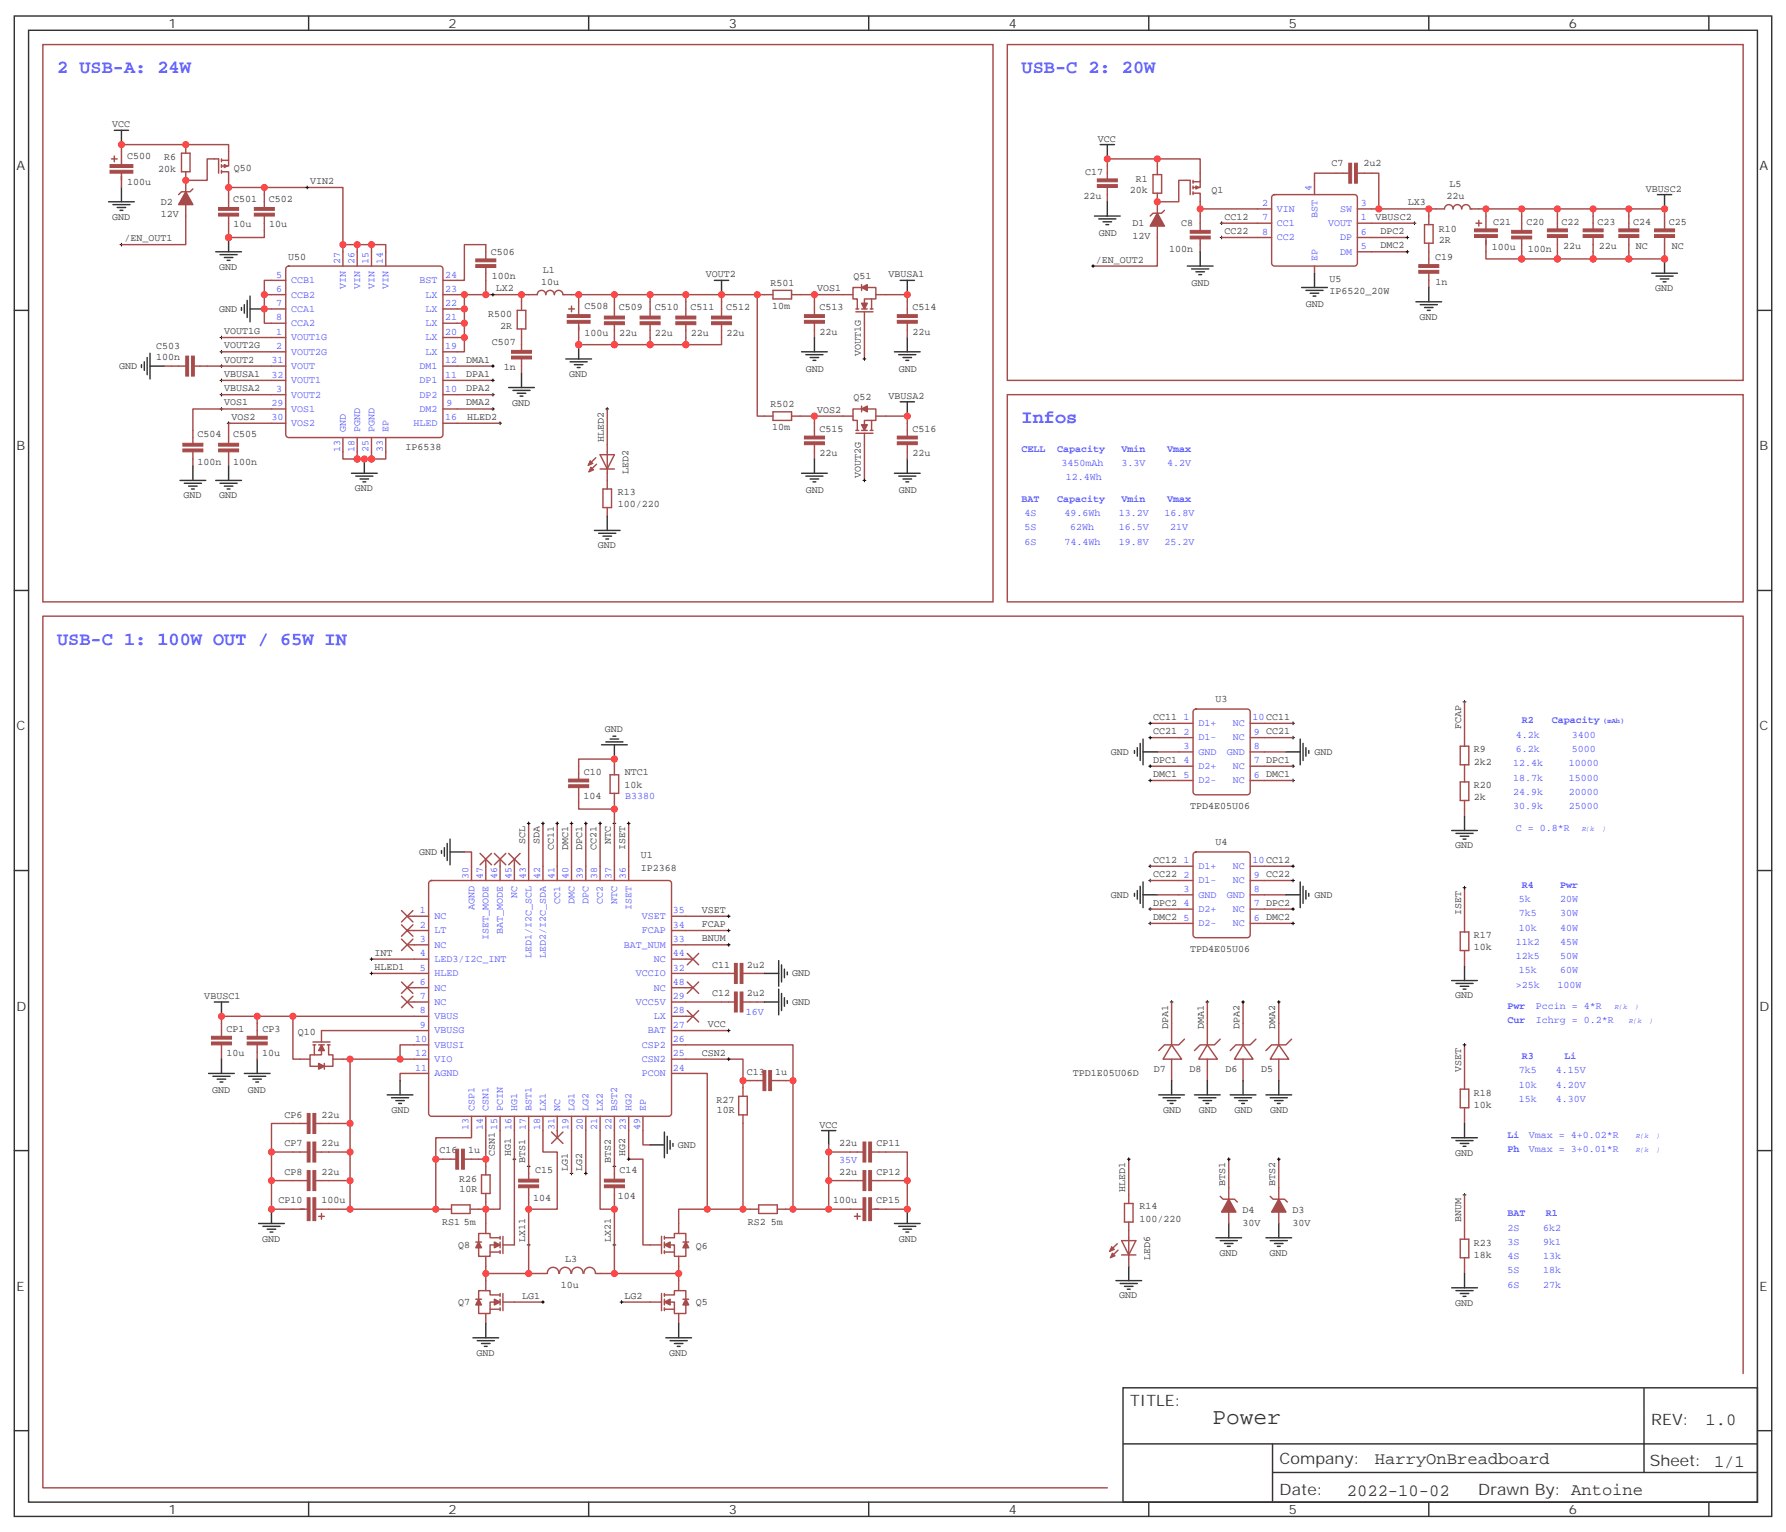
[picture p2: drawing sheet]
<svg xmlns="http://www.w3.org/2000/svg" width="441mm" height="378mm" viewBox="0 0 441 378" stroke-linecap="round" stroke-linejoin="round" font-family="sans-serif">
<defs><g id="words">
<text font-size="5.6" fill="#333" x="299.4" y="351.6">Power</text>
<g font-size="4.6" fill="#55f">
<text x="14.1" y="18.1">2 USB-A: 24W</text>
<text x="252.2" y="18.1">USB-C 2: 20W</text>
<text x="252.2" y="104.5">Infos</text>
<text x="14.1" y="159.2">USB-C 1: 100W OUT / 65W IN</text>
</g>
<g font-size="4.2" fill="#333">
<text x="421.1" y="351.9">1.0</text>
<text x="339.5" y="361.4">HarryOnBreadboard</text>
<text x="332.5" y="369.2">2022-10-02</text>
</g>
<g font-size="3.9" fill="#333">
<text x="279" y="347.2">TITLE:</text>
<text x="407.7" y="351.9">REV:</text>
<text x="316" y="361.4">Company:</text>
<text x="407.3" y="362">Sheet: 1/1</text>
<text x="316" y="369.1">Date:</text>
<text x="365" y="369.2">Drawn By: Antoine</text>
</g>
<g font-size="3.2" fill="#333">
<text x="41.6" y="6.9">1</text>
<text x="110.8" y="6.9">2</text>
<text x="179.9" y="6.9">3</text>
<text x="249.1" y="6.9">4</text>
<text x="318.2" y="6.9">5</text>
<text x="387.3" y="6.9">6</text>
<text x="4.1" y="42.1">A</text>
<text x="434.4" y="42.1">A</text>
<text x="4.1" y="111.2">B</text>
<text x="434.4" y="111.2">B</text>
<text x="4.1" y="180.3">C</text>
<text x="434.4" y="180.3">C</text>
<text x="4.1" y="249.5">D</text>
<text x="434.4" y="249.5">D</text>
<text x="4.1" y="318.6">E</text>
<text x="434.4" y="318.6">E</text>
<text x="41.6" y="373.8">1</text>
<text x="110.8" y="373.8">2</text>
<text x="179.9" y="373.8">3</text>
<text x="249.1" y="373.8">4</text>
<text x="318.2" y="373.8">5</text>
<text x="387.3" y="373.8">6</text>
</g>
<g font-size="2.5" fill="#333">
<text x="27.7" y="31.5">VCC</text>
<text x="271.1" y="35">VCC</text>
<text x="31.4" y="39.2">C500</text>
<text x="40.6" y="39.6">R6</text>
<text x="328.8" y="41">C7</text>
<text x="336.7" y="41">2u2</text>
<text x="31.4" y="45.6">100u</text>
<text x="39.1" y="42.4">20k</text>
<text x="57.7" y="42.3">Q50</text>
<text x="76.5" y="45.4">VIN2</text>
<text x="267.9" y="43.1">C17</text>
<text x="279" y="47.7">20k</text>
<text x="280.5" y="44.8">R1</text>
<text x="299.1" y="47.5">Q1</text>
<text x="357.9" y="46.3">L5</text>
<text x="406.3" y="47.3">VBUSC2</text>
<text x="39.7" y="53.6">12V</text>
<text x="39.7" y="50.5">D2</text>
<text x="57.6" y="49.8">C501</text>
<text x="66.4" y="49.8">C502</text>
<text x="267.6" y="49.1">22u</text>
<text x="347.6" y="50.7">LX3</text>
<text x="357.2" y="49.1">22u</text>
<text x="27.7" y="54.3">GND</text>
<text x="30.7" y="59.5">/EN_OUT1</text>
<text x="57.6" y="56.1">10u</text>
<text x="66.5" y="56.1">10u</text>
<text x="271.3" y="58.3">GND</text>
<text x="279.6" y="58.9">12V</text>
<text x="279.6" y="55.8">D1</text>
<text x="291.6" y="55.8">C8</text>
<text x="302.3" y="54.2">CC12</text>
<text x="302.3" y="57.7">CC22</text>
<text x="339.7" y="54.2">VBUSC2</text>
<text x="340.9" y="57.7">DPC2</text>
<text x="355.3" y="57.2">R10</text>
<text x="368.7" y="55.4">C21</text>
<text x="376.9" y="55.4">C20</text>
<text x="385.6" y="55.4">C22</text>
<text x="394.4" y="55.4">C23</text>
<text x="403.2" y="55.4">C24</text>
<text x="412" y="55.4">C25</text>
<text x="71.1" y="64.3">U50</text>
<text x="121.2" y="62.8">C506</text>
<text x="270.6" y="64.8">/EN_OUT2</text>
<text x="288.6" y="62.1">100n</text>
<text x="340.9" y="61.3">DMC2</text>
<text x="354.3" y="64.2">C19</text>
<text x="355.2" y="60">2R</text>
<text x="368.3" y="61.8">100u</text>
<text x="377.2" y="62.1">100n</text>
<text x="385.9" y="61.4">22u</text>
<text x="394.8" y="61.4">22u</text>
<text x="403.9" y="61.4">NC</text>
<text x="412.8" y="61.4">NC</text>
<text x="54.1" y="66.6">GND</text>
<text x="121.4" y="68.8">100n</text>
<text x="122.4" y="71.9">LX2</text>
<text x="133.6" y="70.4">10u</text>
<text x="134" y="67.5">L1</text>
<text x="174.3" y="68.5">VOUT2</text>
<text x="190.2" y="70.6">R501</text>
<text x="201.8" y="71.9">VOS1</text>
<text x="210.8" y="68.8">Q51</text>
<text x="219.4" y="68.5">VBUSA1</text>
<text x="294.2" y="70.6">GND</text>
<text x="328.3" y="69.6">U5</text>
<text x="354.4" y="70.2">1n</text>
<text x="408.7" y="71.9">GND</text>
<text x="54.1" y="77">GND</text>
<text x="144.3" y="76.2">C508</text>
<text x="152.8" y="76.6">C509</text>
<text x="161.6" y="76.6">C510</text>
<text x="170.5" y="76.6">C511</text>
<text x="179.3" y="76.6">C512</text>
<text x="190.6" y="76.2">10m</text>
<text x="202.4" y="76.6">C513</text>
<text x="225.3" y="76.6">C514</text>
<text x="322.4" y="75.9">GND</text>
<text x="328.3" y="72.7">IP6520_20W</text>
<text x="55.4" y="82.4">VOUT1G</text>
<text x="120.5" y="78.4">R500</text>
<text x="123.5" y="81.2">2R</text>
<text x="144.3" y="83">100u</text>
<text x="152.9" y="83">22u</text>
<text x="161.7" y="83">22u</text>
<text x="170.5" y="83">22u</text>
<text x="179.4" y="83">22u</text>
<text x="202.4" y="82.6">22u</text>
<text x="225.3" y="82.6">22u</text>
<text x="350.5" y="79">GND</text>
<text x="38.5" y="88.9">100n</text>
<text x="38.5" y="86.1">C503</text>
<text x="55.4" y="86">VOUT2G</text>
<text x="55.4" y="89.5">VOUT2</text>
<text x="115.1" y="89.5">DMA1</text>
<text x="121.4" y="85.1">C507</text>
<text x="212.5" y="87.9" transform="rotate(-90 212.5 87.9)">VOUT1G</text>
<text x="29.4" y="91.1">GND</text>
<text x="55.4" y="93">VBUSA1</text>
<text x="115.1" y="93">DPA1</text>
<text x="124.4" y="91.4">1n</text>
<text x="140.6" y="93.1">GND</text>
<text x="199" y="91.8">GND</text>
<text x="221.9" y="91.8">GND</text>
<text x="55.4" y="96.6">VBUSA2</text>
<text x="55.4" y="100.1">VOS1</text>
<text x="115.1" y="96.6">DPA2</text>
<text x="115.1" y="100.1">DMA2</text>
<text x="126.4" y="100.1">GND</text>
<text x="190.2" y="100.6">R502</text>
<text x="201.8" y="101.8">VOS2</text>
<text x="210.8" y="98.8">Q52</text>
<text x="219.4" y="98.5">VBUSA2</text>
<text x="57.1" y="103.6">VOS2</text>
<text x="115.4" y="103.6">HLED2</text>
<text x="190.6" y="106.2">10m</text>
<text x="202.4" y="106.6">C515</text>
<text x="225.3" y="106.6">C516</text>
<text x="48.8" y="108">C504</text>
<text x="57.6" y="108">C505</text>
<text x="100.1" y="111.2">IP6538</text>
<text x="149.1" y="109.1" transform="rotate(-90 149.1 109.1)">HLED2</text>
<text x="202.4" y="112.6">22u</text>
<text x="225.3" y="112.6">22u</text>
<text x="48.8" y="114.7">100n</text>
<text x="57.6" y="114.7">100n</text>
<text x="155.2" y="117.1" transform="rotate(-90 155.2 117.1)">LED2</text>
<text x="212.5" y="117.9" transform="rotate(-90 212.5 117.9)">VOUT2G</text>
<text x="45.3" y="123.1">GND</text>
<text x="54.1" y="123.1">GND</text>
<text x="87.6" y="121.3">GND</text>
<text x="152.5" y="125.3">100/220</text>
<text x="152.5" y="122.1">R13</text>
<text x="199" y="121.8">GND</text>
<text x="221.9" y="121.8">GND</text>
<text x="147.6" y="135.3">GND</text>
<text x="300.1" y="173.3">U3</text>
<text x="284.7" y="177.7">CC11</text>
<text x="360.7" y="179.9" transform="rotate(-90 360.7 179.9)">FCAP</text>
<text x="149.4" y="180.8">GND</text>
<text x="284.7" y="181.2">CC21</text>
<text x="363.9" y="185.6">R9</text>
<text x="144.1" y="191.3">C10</text>
<text x="154.2" y="191.3">NTC1</text>
<text x="274.3" y="186.3">GND</text>
<text x="284.7" y="191.8">DMC1</text>
<text x="284.7" y="188.3">DPC1</text>
<text x="324.6" y="186.3">GND</text>
<text x="363.9" y="188.8">2k2</text>
<text x="144.1" y="197.2">104</text>
<text x="154.2" y="194.4">10k</text>
<text x="363.9" y="197.6">2k</text>
<text x="363.9" y="194.4">R20</text>
<text x="293.9" y="199.7">TPD4E05U06</text>
<text x="129.7" y="208.4" transform="rotate(-90 129.7 208.4)">SCL</text>
<text x="133.2" y="208.4" transform="rotate(-90 133.2 208.4)">SDA</text>
<text x="136.7" y="209.9" transform="rotate(-90 136.7 209.9)">CC11</text>
<text x="140.2" y="209.9" transform="rotate(-90 140.2 209.9)">DMC1</text>
<text x="143.8" y="209.9" transform="rotate(-90 143.8 209.9)">DPC1</text>
<text x="147.3" y="209.9" transform="rotate(-90 147.3 209.9)">CC21</text>
<text x="150.8" y="208.4" transform="rotate(-90 150.8 208.4)">NTC</text>
<text x="154.4" y="209.9" transform="rotate(-90 154.4 209.9)">ISET</text>
<text x="300.1" y="208.5">U4</text>
<text x="359.3" y="209.5">GND</text>
<text x="103.5" y="211">GND</text>
<text x="158.3" y="214.9">IP2368</text>
<text x="158.3" y="211.7">U1</text>
<text x="284.7" y="213">CC12</text>
<text x="274.3" y="221.6">GND</text>
<text x="284.7" y="216.5">CC22</text>
<text x="324.6" y="221.6">GND</text>
<text x="173.3" y="225.3">VSET</text>
<text x="284.7" y="223.6">DPC2</text>
<text x="284.7" y="227.1">DMC2</text>
<text x="360.7" y="225.8" transform="rotate(-90 360.7 225.8)">ISET</text>
<text x="173.3" y="232.4">BNUM</text>
<text x="173.3" y="228.9">FCAP</text>
<text x="363.9" y="231.5">R17</text>
<text x="92.4" y="239.4">HLED1</text>
<text x="92.4" y="235.9">INT</text>
<text x="175.8" y="238.9">C11</text>
<text x="184.4" y="238.9">2u2</text>
<text x="293.9" y="235">TPD4E05U06</text>
<text x="363.9" y="234.7">10k</text>
<text x="175.8" y="245.9">C12</text>
<text x="184.4" y="245.9">2u2</text>
<text x="195.6" y="241">GND</text>
<text x="50.5" y="246.6">VBUSC1</text>
<text x="195.6" y="248">GND</text>
<text x="359.3" y="246.5">GND</text>
<text x="56" y="254.7">CP1</text>
<text x="64.8" y="254.7">CP3</text>
<text x="73.5" y="255.5">Q10</text>
<text x="174.8" y="253.6">VCC</text>
<text x="288.4" y="254" transform="rotate(-90 288.4 254)">DPA1</text>
<text x="297.2" y="254" transform="rotate(-90 297.2 254)">DMA1</text>
<text x="306" y="254" transform="rotate(-90 306 254)">DPA2</text>
<text x="314.9" y="254" transform="rotate(-90 314.9 254)">DMA2</text>
<text x="56" y="260.7">10u</text>
<text x="64.8" y="260.7">10u</text>
<text x="173.3" y="260.6">CSN2</text>
<text x="52.3" y="269.9">GND</text>
<text x="61.2" y="269.9">GND</text>
<text x="184.4" y="265.3">C13</text>
<text x="191.4" y="265.3">1u</text>
<text x="264.9" y="265.7">TPD1E05U06D</text>
<text x="284.9" y="264.6">D7</text>
<text x="293.7" y="264.6">D8</text>
<text x="302.5" y="264.6">D6</text>
<text x="311.4" y="264.6">D5</text>
<text x="360.7" y="264.6" transform="rotate(-90 360.7 264.6)">VSET</text>
<text x="70.2" y="275.9">CP6</text>
<text x="79.4" y="275.9">22u</text>
<text x="96.7" y="274.8">GND</text>
<text x="176.9" y="272.4">R27</text>
<text x="177" y="274.9">10R</text>
<text x="287.2" y="274.8">GND</text>
<text x="296" y="274.8">GND</text>
<text x="304.8" y="274.8">GND</text>
<text x="313.6" y="274.8">GND</text>
<text x="363.9" y="270.6">R18</text>
<text x="363.9" y="273.5">10k</text>
<text x="202.3" y="278.4">VCC</text>
<text x="70.2" y="283">CP7</text>
<text x="79.4" y="283">22u</text>
<text x="108.5" y="284.7">C16</text>
<text x="115.6" y="284.7">1u</text>
<text x="122.2" y="285.5" transform="rotate(-90 122.2 285.5)">CSN1</text>
<text x="126.1" y="285.5" transform="rotate(-90 126.1 285.5)">HG1</text>
<text x="129.6" y="287.2" transform="rotate(-90 129.6 287.2)">BTS1</text>
<text x="150.8" y="287.2" transform="rotate(-90 150.8 287.2)">BTS2</text>
<text x="154.4" y="285.5" transform="rotate(-90 154.4 285.5)">HG2</text>
<text x="167.4" y="283.3">GND</text>
<text x="207.2" y="283">22u</text>
<text x="216.4" y="283">CP11</text>
<text x="359.3" y="285.3">GND</text>
<text x="70.2" y="290">CP8</text>
<text x="79.4" y="290">22u</text>
<text x="113.4" y="291.8">R26</text>
<text x="132.2" y="289.7">C15</text>
<text x="140.2" y="289" transform="rotate(-90 140.2 289)">LG1</text>
<text x="143.8" y="289" transform="rotate(-90 143.8 289)">LG2</text>
<text x="153" y="289.7">C14</text>
<text x="207.2" y="290">22u</text>
<text x="216.4" y="290">CP12</text>
<text x="302.5" y="292.8" transform="rotate(-90 302.5 292.8)">BTS1</text>
<text x="314.9" y="292.8" transform="rotate(-90 314.9 292.8)">BTS2</text>
<text x="68.8" y="297.1">CP10</text>
<text x="79.4" y="297.1">100u</text>
<text x="113.5" y="294.3">10R</text>
<text x="131.7" y="296.4">104</text>
<text x="152.5" y="296">104</text>
<text x="205.7" y="297.1">100u</text>
<text x="216.3" y="297.1">CP15</text>
<text x="277.8" y="294.3" transform="rotate(-90 277.8 294.3)">HLED1</text>
<text x="281.3" y="298.5">R14</text>
<text x="306.8" y="299.6">D4</text>
<text x="319.1" y="299.6">D3</text>
<text x="109.2" y="302.4">RS1</text>
<text x="114.5" y="302.4">5m</text>
<text x="184.6" y="302.4">RS2</text>
<text x="190.3" y="302.4">5m</text>
<text x="281.3" y="301.7">100/220</text>
<text x="306.8" y="302.8">30V</text>
<text x="319.1" y="302.8">30V</text>
<text x="360.7" y="301.6" transform="rotate(-90 360.7 301.6)">BNUM</text>
<text x="64.7" y="306.5">GND</text>
<text x="113.1" y="308">Q8</text>
<text x="129.6" y="306.6" transform="rotate(-90 129.6 306.6)">LX11</text>
<text x="139.6" y="311.6">L3</text>
<text x="150.8" y="306.6" transform="rotate(-90 150.8 306.6)">LX21</text>
<text x="171.8" y="308.4">Q6</text>
<text x="221.9" y="306.5">GND</text>
<text x="284" y="311.1" transform="rotate(-90 284 311.1)">LED6</text>
<text x="301.1" y="310">GND</text>
<text x="313.4" y="310">GND</text>
<text x="363.9" y="307.7">R23</text>
<text x="363.9" y="310.5">18k</text>
<text x="138.4" y="317.9">10u</text>
<text x="113.1" y="322.1">Q7</text>
<text x="128.9" y="320.6">LG1</text>
<text x="154.2" y="320.6">LG2</text>
<text x="171.8" y="322.1">Q5</text>
<text x="276.4" y="320.5">GND</text>
<text x="359.3" y="322.3">GND</text>
<text x="117.6" y="334.7">GND</text>
<text x="165.2" y="334.7">GND</text>
</g>
<g font-size="2.5" fill="#55f">
<text x="323.8" y="47.2" transform="rotate(-90 323.8 47.2)">4</text>
<text x="311.6" y="50.9">2</text>
<text x="315.3" y="52.3">VIN</text>
<text x="325.3" y="53.8" transform="rotate(-90 325.3 53.8)">BST</text>
<text x="330.9" y="52.3">SW</text>
<text x="336" y="50.9">3</text>
<text x="311.6" y="54.4">7</text>
<text x="311.6" y="57.9">8</text>
<text x="315.3" y="55.8">CC1</text>
<text x="315.3" y="59.3">CC2</text>
<text x="327.9" y="55.8">VOUT</text>
<text x="330.9" y="59.3">DP</text>
<text x="336" y="54.4">1</text>
<text x="336" y="57.9">6</text>
<text x="84" y="65.2" transform="rotate(-90 84 65.2)">27</text>
<text x="87.5" y="65.2" transform="rotate(-90 87.5 65.2)">26</text>
<text x="91" y="65.2" transform="rotate(-90 91 65.2)">15</text>
<text x="94.5" y="65.2" transform="rotate(-90 94.5 65.2)">14</text>
<text x="325.3" y="64.4" transform="rotate(-90 325.3 64.4)">EP</text>
<text x="330.9" y="62.9">DM</text>
<text x="336" y="61.5">5</text>
<text x="68.2" y="68.5">5</text>
<text x="71.9" y="69.9">CCB1</text>
<text x="85.4" y="71.4" transform="rotate(-90 85.4 71.4)">VIN</text>
<text x="88.9" y="71.4" transform="rotate(-90 88.9 71.4)">VIN</text>
<text x="92.4" y="71.4" transform="rotate(-90 92.4 71.4)">VIN</text>
<text x="96" y="71.4" transform="rotate(-90 96 71.4)">VIN</text>
<text x="103.6" y="69.9">BST</text>
<text x="109.9" y="68.5">24</text>
<text x="68.2" y="72">6</text>
<text x="68.2" y="75.6">7</text>
<text x="71.9" y="73.4">CCB2</text>
<text x="71.9" y="77">CCA1</text>
<text x="105.1" y="77">LX</text>
<text x="105.1" y="73.4">LX</text>
<text x="109.9" y="75.6">22</text>
<text x="109.9" y="72">23</text>
<text x="68.2" y="82.6">1</text>
<text x="68.2" y="79.1">8</text>
<text x="71.9" y="80.5">CCA2</text>
<text x="105.1" y="80.5">LX</text>
<text x="109.9" y="82.6">20</text>
<text x="109.9" y="79.1">21</text>
<text x="67.1" y="89.7">31</text>
<text x="68.2" y="86.1">2</text>
<text x="71.9" y="84">VOUT1G</text>
<text x="71.9" y="87.6">VOUT2G</text>
<text x="105.1" y="87.6">LX</text>
<text x="105.1" y="84">LX</text>
<text x="109.9" y="89.7">12</text>
<text x="109.9" y="86.1">19</text>
<text x="67.1" y="93.2">32</text>
<text x="71.9" y="91.1">VOUT</text>
<text x="71.9" y="94.6">VOUT1</text>
<text x="103.6" y="94.6">DP1</text>
<text x="103.6" y="91.1">DM1</text>
<text x="109.9" y="93.2">11</text>
<text x="67.1" y="100.3">29</text>
<text x="68.2" y="96.7">3</text>
<text x="71.9" y="98.1">VOUT2</text>
<text x="71.9" y="101.7">VOS1</text>
<text x="103.6" y="101.7">DM2</text>
<text x="103.6" y="98.1">DP2</text>
<text x="109.9" y="96.7">10</text>
<text x="110.2" y="100.3">9</text>
<text x="67.1" y="103.8">30</text>
<text x="71.9" y="105.2">VOS2</text>
<text x="85.4" y="106.7" transform="rotate(-90 85.4 106.7)">GND</text>
<text x="88.9" y="106.7" transform="rotate(-90 88.9 106.7)">PGND</text>
<text x="92.4" y="106.7" transform="rotate(-90 92.4 106.7)">PGND</text>
<text x="96" y="106.7" transform="rotate(-90 96 106.7)">EP</text>
<text x="102.1" y="105.2">HLED</text>
<text x="109.9" y="103.8">16</text>
<text x="84" y="111.5" transform="rotate(-90 84 111.5)">13</text>
<text x="87.5" y="111.5" transform="rotate(-90 87.5 111.5)">18</text>
<text x="91" y="111.5" transform="rotate(-90 91 111.5)">25</text>
<text x="94.5" y="111.5" transform="rotate(-90 94.5 111.5)">33</text>
<text x="252.2" y="111.5">CELL</text>
<text x="261.1" y="111.5">Capacity</text>
<text x="276.9" y="111.5">Vmin</text>
<text x="288.2" y="111.5">Vmax</text>
<text x="262.1" y="115.1">3450mAh</text>
<text x="263.2" y="118.6">12.4Wh</text>
<text x="276.9" y="115.1">3.3V</text>
<text x="288.2" y="115.1">4.2V</text>
<text x="252.2" y="123.9">BAT</text>
<text x="261.1" y="123.9">Capacity</text>
<text x="276.9" y="123.9">Vmin</text>
<text x="288.2" y="123.9">Vmax</text>
<text x="252.9" y="127.4">4S</text>
<text x="252.9" y="131">5S</text>
<text x="262.8" y="127.4">49.6Wh</text>
<text x="264.2" y="131">62Wh</text>
<text x="276.2" y="127.4">13.2V</text>
<text x="276.2" y="131">16.5V</text>
<text x="287.5" y="127.4">16.8V</text>
<text x="288.9" y="131">21V</text>
<text x="252.9" y="134.5">6S</text>
<text x="262.8" y="134.5">74.4Wh</text>
<text x="276.2" y="134.5">19.8V</text>
<text x="287.5" y="134.5">25.2V</text>
<text x="292.2" y="177.9">1</text>
<text x="295.9" y="179.3">D1+</text>
<text x="304.4" y="179.3">NC</text>
<text x="309.2" y="177.9">10 CC11</text>
<text x="375.7" y="178.6">R2</text>
<text x="383.1" y="178.6">Capacity</text>
<text x="292.2" y="181.4">2</text>
<text x="292.2" y="184.9">3</text>
<text x="295.9" y="182.8">D1-</text>
<text x="304.4" y="182.8">NC</text>
<text x="309.6" y="184.9">8</text>
<text x="309.6" y="181.4">9 CC21</text>
<text x="374.3" y="185.6">6.2k</text>
<text x="374.3" y="182.1">4.2k</text>
<text x="388.1" y="185.6">5000</text>
<text x="388.1" y="182.1">3400</text>
<text x="292.2" y="188.5">4</text>
<text x="292.2" y="192">5</text>
<text x="295.9" y="186.3">GND</text>
<text x="295.9" y="189.9">D2+</text>
<text x="302.9" y="186.3">GND</text>
<text x="304.4" y="189.9">NC</text>
<text x="309.6" y="192">6 DMC1</text>
<text x="309.6" y="188.5">7 DPC1</text>
<text x="373.6" y="189.2">12.4k</text>
<text x="387.3" y="189.2">10000</text>
<text x="154.4" y="197.3">B3380</text>
<text x="295.9" y="193.4">D2-</text>
<text x="304.4" y="193.4">NC</text>
<text x="373.6" y="196.2">24.9k</text>
<text x="373.6" y="192.7">18.7k</text>
<text x="387.3" y="192.7">15000</text>
<text x="387.3" y="196.2">20000</text>
<text x="373.6" y="199.7">30.9k</text>
<text x="387.3" y="199.7">25000</text>
<text x="374.3" y="205">C = 0.8*R</text>
<text x="292.2" y="213.1">1</text>
<text x="295.9" y="214.6">D1+</text>
<text x="304.4" y="214.6">NC</text>
<text x="309.2" y="213.1">10 CC12</text>
<text x="115.7" y="217" transform="rotate(-90 115.7 217)">30</text>
<text x="119.2" y="217" transform="rotate(-90 119.2 217)">47</text>
<text x="122.8" y="217" transform="rotate(-90 122.8 217)">46</text>
<text x="126.3" y="217" transform="rotate(-90 126.3 217)">45</text>
<text x="127.7" y="221.8" transform="rotate(-90 127.7 221.8)">NC</text>
<text x="129.8" y="217" transform="rotate(-90 129.8 217)">43</text>
<text x="133.3" y="217" transform="rotate(-90 133.3 217)">42</text>
<text x="136.9" y="217" transform="rotate(-90 136.9 217)">41</text>
<text x="140.4" y="217" transform="rotate(-90 140.4 217)">40</text>
<text x="143.9" y="217" transform="rotate(-90 143.9 217)">39</text>
<text x="147.5" y="217" transform="rotate(-90 147.5 217)">38</text>
<text x="151" y="217" transform="rotate(-90 151 217)">37</text>
<text x="154.5" y="217" transform="rotate(-90 154.5 217)">36</text>
<text x="292.2" y="216.7">2</text>
<text x="292.2" y="220.2">3</text>
<text x="295.9" y="218.1">D1-</text>
<text x="295.9" y="221.6">GND</text>
<text x="302.9" y="221.6">GND</text>
<text x="304.4" y="218.1">NC</text>
<text x="309.6" y="220.2">8</text>
<text x="309.6" y="216.7">9 CC22</text>
<text x="375.7" y="219.1">R4</text>
<text x="385.2" y="219.1">Pwr</text>
<text x="103.6" y="225.5">1</text>
<text x="107.2" y="226.9">NC</text>
<text x="117.1" y="224.7" transform="rotate(-90 117.1 224.7)">AGND</text>
<text x="138.3" y="223.2" transform="rotate(-90 138.3 223.2)">CC1</text>
<text x="141.8" y="223.2" transform="rotate(-90 141.8 223.2)">DMC</text>
<text x="145.3" y="223.2" transform="rotate(-90 145.3 223.2)">DPC</text>
<text x="148.9" y="223.2" transform="rotate(-90 148.9 223.2)">CC2</text>
<text x="152.4" y="223.2" transform="rotate(-90 152.4 223.2)">NTC</text>
<text x="155.9" y="224.7" transform="rotate(-90 155.9 224.7)">ISET</text>
<text x="158.5" y="226.9">VSET</text>
<text x="166.2" y="225.5">35</text>
<text x="292.2" y="223.7">4</text>
<text x="292.2" y="227.3">5</text>
<text x="295.9" y="225.1">D2+</text>
<text x="304.4" y="225.1">NC</text>
<text x="309.6" y="227.3">6 DMC2</text>
<text x="309.6" y="223.7">7 DPC2</text>
<text x="375" y="226.2">7k5</text>
<text x="375" y="222.7">5k</text>
<text x="385.2" y="222.7">20W</text>
<text x="385.2" y="226.2">30W</text>
<text x="103.6" y="229">2</text>
<text x="103.6" y="232.6">3</text>
<text x="107.2" y="230.4">LT</text>
<text x="107.2" y="234">NC</text>
<text x="120.6" y="232.1" transform="rotate(-90 120.6 232.1)">ISET_MODE</text>
<text x="124.2" y="230.6" transform="rotate(-90 124.2 230.6)">BAT_MODE</text>
<text x="154" y="234">BAT_NUM</text>
<text x="158.5" y="230.4">FCAP</text>
<text x="166.2" y="232.6">33</text>
<text x="166.2" y="229">34</text>
<text x="295.9" y="228.7">D2-</text>
<text x="304.4" y="228.7">NC</text>
<text x="374.3" y="233.3">11k2</text>
<text x="375" y="229.7">10k</text>
<text x="385.2" y="233.3">45W</text>
<text x="385.2" y="229.7">40W</text>
<text x="103.6" y="236.1">4</text>
<text x="103.6" y="239.6">5</text>
<text x="107.2" y="237.5">LED3/I2C_INT</text>
<text x="131.2" y="236.6" transform="rotate(-90 131.2 236.6)">LED1/I2C_SCL</text>
<text x="134.8" y="236.6" transform="rotate(-90 134.8 236.6)">LED2/I2C_SDA</text>
<text x="161.4" y="237.5">NC</text>
<text x="166.2" y="239.6">32</text>
<text x="166.2" y="236.1">44</text>
<text x="374.3" y="236.8">12k5</text>
<text x="385.2" y="236.8">50W</text>
<text x="103.6" y="243.1">6</text>
<text x="107.2" y="244.5">NC</text>
<text x="107.2" y="241">HLED</text>
<text x="157" y="241">VCCIO</text>
<text x="161.4" y="244.5">NC</text>
<text x="166.2" y="243.1">48</text>
<text x="374.3" y="243.8">&gt;25k</text>
<text x="375" y="240.3">15k</text>
<text x="384.5" y="243.8">100W</text>
<text x="385.2" y="240.3">60W</text>
<text x="103.6" y="246.7">7</text>
<text x="103.6" y="250.2">8</text>
<text x="107.2" y="248.1">NC</text>
<text x="107.2" y="251.6">VBUS</text>
<text x="157" y="248.1">VCC5V</text>
<text x="161.4" y="251.6">LX</text>
<text x="166.2" y="246.7">29</text>
<text x="166.2" y="250.2">28</text>
<text x="184.1" y="250.5">16V</text>
<text x="372.2" y="249.1">Pwr</text>
<text x="379.2" y="249.1">Pccin = 4*R</text>
<text x="102.5" y="257.2">10</text>
<text x="103.6" y="253.7">9</text>
<text x="107.2" y="255.1">VBUSG</text>
<text x="159.9" y="255.1">BAT</text>
<text x="166.2" y="253.7">27</text>
<text x="166.2" y="257.2">26</text>
<text x="372.2" y="252.7">Cur</text>
<text x="379.2" y="252.7">Ichrg = 0.2*R</text>
<text x="102.5" y="260.8">12</text>
<text x="107.2" y="258.7">VBUSI</text>
<text x="107.2" y="262.2">VIO</text>
<text x="158.5" y="262.2">CSN2</text>
<text x="158.5" y="258.7">CSP2</text>
<text x="166.2" y="260.8">25</text>
<text x="375.7" y="261.5">R3</text>
<text x="386.3" y="261.5">Li</text>
<text x="102.5" y="264.3">11</text>
<text x="107.2" y="265.7">AGND</text>
<text x="158.5" y="265.7">PCON</text>
<text x="166.2" y="264.3">24</text>
<text x="375" y="265">7k5</text>
<text x="375" y="268.5">10k</text>
<text x="384.2" y="268.5">4.20V</text>
<text x="384.2" y="265">4.15V</text>
<text x="117.1" y="274.2" transform="rotate(-90 117.1 274.2)">CSP1</text>
<text x="120.6" y="274.2" transform="rotate(-90 120.6 274.2)">CSN1</text>
<text x="124.2" y="274.2" transform="rotate(-90 124.2 274.2)">PCIN</text>
<text x="127.7" y="274.2" transform="rotate(-90 127.7 274.2)">HG1</text>
<text x="131.2" y="274.2" transform="rotate(-90 131.2 274.2)">BST1</text>
<text x="134.8" y="274.2" transform="rotate(-90 134.8 274.2)">LX1</text>
<text x="138.3" y="274.2" transform="rotate(-90 138.3 274.2)">NC</text>
<text x="141.8" y="274.2" transform="rotate(-90 141.8 274.2)">LG1</text>
<text x="145.3" y="274.2" transform="rotate(-90 145.3 274.2)">LG2</text>
<text x="148.9" y="274.2" transform="rotate(-90 148.9 274.2)">LX2</text>
<text x="152.4" y="274.2" transform="rotate(-90 152.4 274.2)">BST2</text>
<text x="155.9" y="274.2" transform="rotate(-90 155.9 274.2)">HG2</text>
<text x="159.5" y="274.2" transform="rotate(-90 159.5 274.2)">EP</text>
<text x="375" y="272.1">15k</text>
<text x="384.2" y="272.1">4.30V</text>
<text x="115.7" y="278.9" transform="rotate(-90 115.7 278.9)">13</text>
<text x="119.2" y="278.9" transform="rotate(-90 119.2 278.9)">14</text>
<text x="122.8" y="278.9" transform="rotate(-90 122.8 278.9)">15</text>
<text x="126.3" y="278.9" transform="rotate(-90 126.3 278.9)">16</text>
<text x="129.8" y="278.9" transform="rotate(-90 129.8 278.9)">17</text>
<text x="133.3" y="278.9" transform="rotate(-90 133.3 278.9)">18</text>
<text x="136.9" y="278.9" transform="rotate(-90 136.9 278.9)">31</text>
<text x="140.4" y="278.9" transform="rotate(-90 140.4 278.9)">19</text>
<text x="143.9" y="278.9" transform="rotate(-90 143.9 278.9)">20</text>
<text x="147.5" y="278.9" transform="rotate(-90 147.5 278.9)">21</text>
<text x="151" y="278.9" transform="rotate(-90 151 278.9)">22</text>
<text x="154.5" y="278.9" transform="rotate(-90 154.5 278.9)">23</text>
<text x="158" y="278.9" transform="rotate(-90 158 278.9)">49</text>
<text x="372.2" y="280.9">Li</text>
<text x="377.5" y="280.9">Vmax = 4+0.02*R</text>
<text x="207.2" y="287.2">35V</text>
<text x="372.2" y="284.4">Ph</text>
<text x="377.5" y="284.4">Vmax = 3+0.01*R</text>
<text x="372.2" y="300.3">BAT</text>
<text x="372.2" y="303.8">2S</text>
<text x="381" y="303.8">6k2</text>
<text x="381.7" y="300.3">R1</text>
<text x="372.2" y="307.3">3S</text>
<text x="372.2" y="310.9">4S</text>
<text x="381" y="310.9">13k</text>
<text x="381" y="307.3">9k1</text>
<text x="372.2" y="317.9">6S</text>
<text x="372.2" y="314.4">5S</text>
<text x="381" y="314.4">18k</text>
<text x="381" y="317.9">27k</text>
</g>
<g font-size="1.8" fill="#55f">
<text x="395.8" y="178.6">(mAh)</text>
<text x="390.5" y="205">R(k</text>
<text x="395.5" y="205">)</text>
<text x="398.6" y="249.1">R(k</text>
<text x="403.6" y="249.1">)</text>
<text x="402.2" y="252.7">R(k</text>
<text x="407.1" y="252.7">)</text>
<text x="403.9" y="280.9">R(k</text>
<text x="408.9" y="280.9">)</text>
<text x="403.9" y="284.4">R(k</text>
<text x="408.9" y="284.4">)</text>
</g>
</g></defs>
<g fill="none" stroke="#333" stroke-width=".35">
<path d="M3.5 4h433.9v370.4h-433.9zM7.1 7.5h426.8v363.3h-426.8zM76.2 4v3.5M145.3 4v3.5M214.5 4v3.5M283.6 4v3.5M352.8 4v3.5M421.9 4v3.5M28.2 32.2h3.5M30 32.2v3.5M271.6 35.7h3.6M273.4 35.7v3.5"/>
<path d="M26.8 49.8h6.4M27.9 50.5h4.2M28.9 51.2h2.1M29.6 51.9h.7M30 46.3v3.5M56.4 58.6v3.6M270.2 53.3h6.4M271.3 54h4.2M272.3 54.8h2.2M273 55.5h.8M273.4 49.8v3.5M409.2 48h3.5"/>
<path d="M411 48v3.6M3.5 76.6h3.6M53.3 62.2h6.3M54.3 62.9h4.3M55.4 63.6h2.1M56.1 64.3h.7M59.6 75.9v.7M60.3 75.2v2.1M61 74.2v4.2M61.7 76.3h3.6M61.7 73.1v6.3M176.4 69.2h3.5"/>
<path d="M178.2 69.2v3.5M222.2 69.2h3.6M224 69.2v3.5M293.2 65.7h6.3M294.2 66.4h4.2M295.3 67.1h2.1M296 67.8h.7M296.3 62.2v3.5M321.4 71h6.3M322.4 71.7h4.3M323.5 72.4h2.1M324.2 73.1h.7"/>
<path d="M324.6 67.5v3.5M349.6 74.5h6.4M350.7 75.2h4.2M351.7 75.9h2.1M352.4 76.6h.7M352.8 71v3.5M407.8 67.5h6.4M408.9 68.2h4.2M409.9 68.9h2.1M410.6 69.6h.7M411 63.9v3.6M433.9 76.6h3.5"/>
<path d="M34.9 90v.7M35.6 89.3v2.1M36.3 88.3v4.2M37 90.4h3.6M37 87.2v6.4M125.6 95.7h6.3M126.6 96.4h4.3M127.7 97.1h2.1M128.4 97.8h.7M128.8 92.1v3.6M139.7 88.6h6.3M140.8 89.3h4.2"/>
<path d="M141.8 90h2.1M142.5 90.7h.7M142.9 85.1v3.5M197.9 86.9h6.4M199 87.6h4.2M200 88.3h2.1M200.7 89h.7M201.1 83.3v3.6M220.8 86.9h6.4M221.9 87.6h4.2M222.2 99.2h3.6M223 88.3h2.1"/>
<path d="M223.7 89h.7M224 83.3v3.6M224 99.2v3.5M44.4 118.6h6.4M45.5 119.3h4.2M47.6 115.1v3.5M53.3 118.6h6.3M54.3 119.3h4.3M56.4 115.1v3.5M86.8 116.8h6.3M87.8 117.5h4.3M88.9 118.3h2.1"/>
<path d="M89.6 119h.7M90 113.3v3.5M197.9 116.8h6.4M199 117.5h4.2M200 118.3h2.1M200.7 119h.7M201.1 113.3v3.5M220.8 116.8h6.4M221.9 117.5h4.2M223 118.3h2.1M223.7 119h.7M224 113.3v3.5"/>
<path d="M46.6 120h2.1M47.3 120.7h.7M55.4 120h2.1M56.1 120.7h.7M146.8 131h6.3M147.8 131.7h4.2M148.9 132.4h2.1M149.6 133.1h.7M149.9 127.4v3.6M3.5 145.8h3.6M433.9 145.8h3.5M148.5 183.9h6.4"/>
<path d="M149.6 183.2h4.2M150.6 182.5h2.2M151.3 181.8h.7M151.7 183.9v3.5M280.1 185.3v.7M280.8 184.6v2.1M281.5 183.5v4.2M282.2 185.6h3.6M282.2 182.5v6.3M317.5 185.6h3.5M321 182.5v6.3M321.7 183.5v4.2"/>
<path d="M322.4 184.6v2.1M323.1 185.3v.7M3.5 214.9h3.6M109 210v.7M109.7 209.3v2.1M110.4 208.2v4.2M111.1 210.3h3.6M111.1 207.2v6.3M280.8 219.9v2.1M281.5 218.8v4.2M282.2 217.7v6.4M321 217.7v6.4"/>
<path d="M321.7 218.8v4.2M322.4 219.9v2.1M358.4 205h6.4M359.5 205.7h4.2M360.5 206.4h2.2M361.2 207.2h.7M361.6 201.5v3.5M433.9 214.9h3.5M192.3 237.1v6.4M193 238.2v4.2M193.7 239.3v2.1M194.4 240v.7"/>
<path d="M280.1 220.6v.7M282.2 220.9h3.6M317.5 220.9h3.5M323.1 220.6v.7M361.6 238.5v3.6M52.9 247.4h3.5M54.7 247.4v3.5M188.7 240.3h3.6M188.7 247.4h3.6M192.3 244.2v6.3M193 245.3v4.2M193.7 246.3v2.1"/>
<path d="M194.4 247v.7M358.4 242.1h6.4M359.5 242.8h4.2M360.5 243.5h2.2M361.2 244.2h.7M51.5 265h6.4M52.6 265.7h4.2M53.6 266.4h2.1M54.3 267.1h.7M54.7 261.5v3.5M60.3 265h6.4M61.4 265.7h4.2"/>
<path d="M62.4 266.4h2.2M63.1 267.1h.8M63.5 261.5v3.5M95.6 270.3h6.4M96.7 271h4.2M97.7 271.7h2.1M98.4 272.4h.7M98.8 266.8v3.5M164 279.5v6.3M202.8 279.1h3.6M204.6 279.1v3.5M286.1 270.3h6.4"/>
<path d="M287.2 271h4.2M288.2 271.7h2.1M288.9 272.4h.7M289.3 266.8v3.5M294.9 270.3h6.4M296 271h4.2M297 271.7h2.2M297.7 272.4h.7M298.1 266.8v3.5M303.7 270.3h6.4M304.8 271h4.2M305.9 271.7h2.1"/>
<path d="M306.6 272.4h.7M306.9 266.8v3.5M312.6 270.3h6.3M313.6 271h4.3M314.7 271.7h2.1M315.4 272.4h.7M315.7 266.8v3.5M361.6 277.4v3.5M3.5 284.1h3.6M67 298.5v3.5M160.5 282.6h3.5M164.7 280.5v4.3"/>
<path d="M165.5 281.6v2.1M166.2 282.3v.7M224 298.5v3.5M358.4 280.9h6.4M359.5 281.6h4.2M360.5 282.3h2.2M361.2 283h.7M433.9 284.1h3.5M63.9 302h6.3M64.9 302.8h4.2M66 303.5h2.1M66.7 304.2h.7"/>
<path d="M220.8 302h6.4M221.9 302.8h4.2M223 303.5h2.1M223.7 304.2h.7M275.5 316.2h6.4M276.6 316.9h4.2M277.6 317.6h2.2M278.3 318.3h.7M278.7 312.6v3.6M300.2 305.6h6.4M301.3 306.3h4.2M302.3 307h2.1"/>
<path d="M303 307.7h.7M303.4 302v3.6M312.6 305.6h6.3M313.6 306.3h4.3M314.7 307h2.1M315.4 307.7h.7M315.7 302v3.6M358.4 317.9h6.4M359.5 318.6h4.2M360.5 319.3h2.2M361.6 314.4v3.5M116.8 330.3h6.3"/>
<path d="M117.8 331h4.3M118.9 331.7h2.1M119.6 332.4h.7M119.9 326.7v3.6M164.4 330.3h6.3M165.5 331h4.2M166.5 331.7h2.1M167.2 332.4h.7M167.6 326.7v3.6M361.2 320h.7M3.5 353.2h3.6M277.3 342.6h156.6v28.2h-156.6z"/>
<path d="M277.3 356.5h156.5M314.2 356.5v14.1M405.9 342.6v20.9M433.9 353.2h3.5M76.2 370.8v3.6M145.3 370.8v3.6M214.5 370.8v3.6M283.6 370.8v3.6M314.2 363.5h119.6M352.8 370.8v3.6M421.9 370.8v3.6"/>
</g>
<g fill="none" stroke="#a64a4a" stroke-width=".35">
<path d="M10.6 11h234.6v137.6h-234.6zM248.7 11h181.7v82.9h-181.7zM27.5 39.2h1.4M28.2 38.5v1.4M44.8 37.8h2.1v4.6h-2.1zM45.9 35.7v2.1M54.7 39.6h1.7M54.7 39.2v.7M285.8 39.2h10.5v7.1h-.3M30 41v-5.3h26.4v5.3h-.3M30 42.8v3.5M45.9 49.8v10.6h-15.9"/>
<path d="M45.9 42.4v5.6M47.6 46.6l-.7 .7h-2.1l-.7 .7M54 42.8v-3.6h-2.8v5.3h-5.3M54.7 42.4h1.7v8.8M54.7 41h.7M54.7 40.6v.7M54.7 42.1v.7M55.4 40.6l.7 .4-.7 .3zM56.4 53.3v5.3h8.9v-5.3M56.4 46.3h8.9v4.9M65.3 46.3h19.4v19.4M273.4 46.3v3.5"/>
<path d="M284.7 43.1h2.1v4.6h-2.1zM285.8 43.1v-3.9h-12.4v5M285.8 55.1v10.6h-15.9M285.8 47.7v5.6M287.5 51.9l-.7 .7h-2.1l-.7 .7M293.9 48v-3.5h-2.9v5.3h-5.2M294.6 47.7h1.7v3.9M294.6 46.3h.7M294.6 44.9h1.7M294.6 44.5v.7M294.6 45.9v.7M294.6 47.3v.7"/>
<path d="M295.3 45.9l.7 .4-.7 .3zM296.3 59v3.2M301.6 55.1h12.4M301.6 58.6h12.4M314 51.6h-17.7v5.3M314.2 48.3l.5-.3h19.7a.71 .71 0 0 1 .7 .8v16.2a.76 .76 0 0 1-.7 .7h-19.7a.76 .76 0 0 1-.7-.7v-16.2zM333 42.8h-8.4v5.2M335.1 42.8h5.3v8.8h-5.3M335.1 55.1h14.1M335.1 58.6h12.4M340.4 51.6h12.4v3.9M351.7 55.5h2.1v4.5h-2.1z"/>
<path d="M352.8 51.6h3.9a1.06 1.06 0 0 1 1-1.1 1.06 1.06 0 0 1 1.1 1.1 1.06 1.06 0 0 1 1-1.1 1.06 1.06 0 0 1 1.1 1.1 1.06 1.06 0 0 1 1.1-1.1 1.06 1.06 0 0 1 1 1.1h3.9v5.3M364.4 55.1h1.4M365.1 54.4v1.4M366.9 58.6v5.3h8.8v-4.9M366.9 51.6h8.8v5.3M375.7 51.6h8.8v4.9M384.5 51.6h8.8v4.9M384.5 58.6v5.3h-8.8M393.3 58.6v5.3h-8.8M393.3 51.6h8.9v4.9M402.2 58.6v5.3h-8.9M402.2 51.6h8.8v4.9"/>
<path d="M411 58.6v5.3h-8.8M65.3 76.3v3.5h5.3M70.6 72.7h-5.3v3.6h5.3M70.6 69.2h-5.3v3.5M70.8 65.9l.5-.2h37.4a.71 .71 0 0 1 .7 .7v40.9a.76 .76 0 0 1-.7 .7h-37.4a.76 .76 0 0 1-.7-.7v-40.9zM84.7 60.4h3.5v5.3M88.2 60.4h3.5v5.3M91.7 60.4h3.5v5.3M114.7 72.7v3.6h-5.3M114.7 76.3v3.5h-5.3M114.7 79.8v3.5h-5.3M119.9 63.9v-3.5h-5.2v8.8h-5.3"/>
<path d="M119.9 66v6.7h-10.5M119.9 72.7h8.9M127.7 76.6h2.1v4.6h-2.1zM128.8 76.6v-3.9h3.8a1.06 1.06 0 0 1 1.1-1 1.06 1.06 0 0 1 1.1 1 1.06 1.06 0 0 1 1-1 1.06 1.06 0 0 1 1.1 1 1.06 1.06 0 0 1 1-1 1.06 1.06 0 0 1 1.1 1h3.9v5.3M140.4 76.3h1.4M141.1 75.6v1.4M142.9 79.8v5.3h8.8v-4.9M142.9 72.7h8.8v5.3M151.7 72.7h8.8v5.3M160.5 72.7h8.8v5.3M169.3 72.7h8.9v5.3M178.2 72.7h12.7"/>
<path d="M187 72.7v30h3.9M190.9 71.7h4.5v2.1h-4.5zM195.4 72.7h5.7M201.1 79.8v3.5M210.6 72.7h-9.5v5M211.3 76.3h.7M211.3 77h4.2M212.7 71h-2.1v2.8h1.1v2.5M212.7 76.3h1.4M212.7 70.3v1.4M213.4 77v11.6M214.1 71h2.2v2.8h-2.9v1.1"/>
<path d="M214.8 76.3h.7M215.2 73.8v2.5M216.3 72.7h7.7v5M224 79.8v3.5M324.6 65.7v1.8M335.1 62.2h12.4M352.8 60v5.3M352.8 67.5v3.5M40.6 90.4h5.3M48 90.4h22.6M54.7 93.9h15.9M54.7 97.4h15.9"/>
<path d="M54.7 83.3h15.9M54.7 86.9h15.9M109.4 93.9h12.3M109.4 90.4h12.3M109.4 97.4h12.3M114.7 83.3v3.6h-5.3M128.8 81.2v5.3M128.8 88.6v3.5M160.5 80.2v4.9h-8.8M169.3 80.2v4.9h-8.8M178.2 80.2v4.9h-8.9M248.7 97.4h181.7v51.2h-181.7z"/>
<path d="M47.6 111.5v3.6M56.4 111.5v3.6M70.6 101h-23v8.4M70.6 104.5h-14.2v4.9M84.7 108v5.3h3.5M88.2 108v5.3h3.5v-5.3M95.2 108v5.3h-3.5M109.4 101h12.3M109.4 104.5h14.1M147.1 113l-1.8 1.7M147.3 114.6l-1.6 1.5M148.2 112.3h3.5l-1.8 3.5z"/>
<path d="M148.2 115.8h3.5M149.9 101v19.7M190.9 101.7h4.5v2.1h-4.5zM195.4 102.7h5.7M201.1 109.8v3.5M210.6 102.7h-9.5v5M211.3 107h4.2M211.3 106.3h.7M212.7 101h-2.1v2.8h1.1v2.5M212.7 106.3h1.4M212.7 100.3v1.4M213.4 107v11.6"/>
<path d="M214.1 101h2.2v2.8h-2.9v1M214.8 106.3h.7M215.2 103.8v2.5M216.3 102.7h7.7v5M224 109.8v3.5M148.9 120.7h2.1v4.6h-2.1zM149.9 125.3v2.1M284 178.6h10.6M294.8 175.3l.5-.3h12.7a.71 .71 0 0 1 .7 .8v19.7a.76 .76 0 0 1-.7 .7h-12.7a.76 .76 0 0 1-.7-.7v-19.7zM308.7 178.6h10.6M361.6 173.3v10.9M142.9 194.5v5.2h8.8"/>
<path d="M150.6 191.3h2.2v4.6h-2.2zM151.7 191.3v-3.9h-8.8v4.9M151.7 195.9v21.5M284 192.7h10.6M284 189.2h10.6M284 182.1h10.6M285.8 185.6h8.8M308.7 192.7h10.6M308.7 189.2h10.6M308.7 182.1h10.6M308.7 185.6h8.8M360.5 184.2h2.2v4.6h-2.2z"/>
<path d="M360.5 193h2.2v4.6h-2.2zM361.6 188.8v4.2M361.6 197.6v3.9M106.1 217.6l.4-.2h58.6a.71 .71 0 0 1 .7 .7v56.8a.76 .76 0 0 1-.7 .7h-58.6a.76 .76 0 0 1-.7-.7v-56.8zM114.7 210.3h1.7v7.1M118.5 210.7l2.9 2.8M119.9 212.1v5.3M121.4 210.7l-2.9 2.8M122.1 210.7l2.8 2.8M123.5 212.1v5.3M124.9 210.7l-2.8 2.8M125.6 210.7l2.8 2.8"/>
<path d="M127 212.1v5.3M128.4 210.7l-2.8 2.8M130.5 203.3v14.1M134.1 203.3v14.1M137.6 203.3v14.1M141.1 203.3v14.1M144.6 203.3v14.1M148.2 203.3v14.1M155.2 203.3v14.1M284 213.9h10.6M284 217.4h10.6M294.8 210.5l.5-.2h12.7a.71 .71 0 0 1 .7 .7v19.8a.76 .76 0 0 1-.7 .7h-12.7a.76 .76 0 0 1-.7-.7v-19.8z"/>
<path d="M308.7 213.9h10.6M308.7 217.4h10.6M361.6 219.1v11M91.7 236.8h14.1M99.1 228.3l2.9 2.8M99.1 231.8l2.9 2.9M99.1 224.8l2.9 2.8M100.5 226.2h5.3M100.5 229.7h5.3M100.5 233.3h5.3M102 228.3l-2.9 2.8M102 231.8l-2.9 2.9"/>
<path d="M102 224.8l-2.9 2.8M165.8 226.2h14.1M165.8 229.7h14.1M165.8 236.8h5.3M165.8 233.3h14.1M169.7 235.4l2.8 2.8M172.5 235.4l-2.8 2.8M284 228h10.6M284 224.4h10.6M285.8 220.9h8.8M308.7 228h10.6M308.7 224.4h10.6"/>
<path d="M308.7 220.9h8.8M360.5 230.1h2.2v4.6h-2.2zM361.6 234.7v3.8M54.7 258v3.5M63.5 250.9h-8.8v4.9M63.5 258v3.5M72.3 250.9v10.6h4.3M77.3 257.2h4.2M77.3 258h.7M77.6 258v2.4M78.7 258h1.4M79.4 259.4v1h-2.8v2.8h2.1"/>
<path d="M80.8 258h.7M81.1 258v2.4h1.1v2.8h-2.1M91.7 240.3h14.1M99.1 246l2.9 2.8M99.1 242.4l2.9 2.9M100.5 247.4h5.3M100.5 243.8h5.3M102 246l-2.9 2.8M102 242.4l-2.9 2.9M105.8 258h-7v3.5M105.8 250.9h-42.3v4.9M105.8 254.4h-26.4v2.8"/>
<path d="M165.8 258h30v8.8M165.8 247.4h15.5M165.8 250.9h5.3M165.8 243.8h5.3M165.8 240.3h15.5M165.8 254.4h14.1M169.7 242.4l2.8 2.9M169.7 249.5l2.8 2.8M172.5 242.4l-2.8 2.9M172.5 249.5l-2.8 2.8M183.4 247.4h5.3M183.4 240.3h5.3"/>
<path d="M289.3 258l2.4 3.5h-4.5zM289.3 247.4v10.6M292.5 256.5l-1.5 1.5h-3.5l-1.4 1.4M298.1 258l2.5 3.5h-4.6zM298.1 247.4v10.6M301.3 256.5l-1.4 1.5h-3.6l-1.4 1.4M306.9 258l2.5 3.5h-4.6zM306.9 247.4v10.6M310.1 256.5l-1.4 1.5h-3.5l-1.5 1.4M315.7 258l2.5 3.5h-4.6zM315.7 247.4v10.6M318.9 256.5l-1.4 1.5h-3.5l-1.4 1.4"/>
<path d="M361.6 258v10.9M75.8 277.4h-8.8v7M80.1 262.5v1.4M82.2 261.5h23.6M86.4 277.4v7h-8.4M86.4 261.5v15.9h-8.4M105.8 265h-7v1.8M116.4 275.6v5.3h-8.8v5.3h4.9M119.9 275.6v10.6h-5.2M123.5 275.6v22.9h-3.6v6M127 275.6v31.7h-2.8M130.5 275.6v15.5"/>
<path d="M134.1 275.6v8.8h3.5v14.1h-7.1v-5.3M136.2 279.5l2.8 2.8M137.6 275.6v5.3M139 279.5l-2.8 2.8M141.1 275.6v14.1M144.6 275.6v14.1M148.2 275.6v22.9h3.5v-5.3M151.7 275.6v15.5M155.2 275.6v10.6h3.5v21.1h4.6M158.7 275.6v7h1.8M165.8 261.5h17.6v5.3M165.8 265h8.8v33.5h-7v6"/>
<path d="M182.4 270.7h2.1v4.5h-2.1zM183.4 275.2v23.3h3.9M188.4 266.8h-5v3.9M190.5 266.8h5.3v31.7h-3.9M289.3 261.5v5.3M298.1 261.5v5.3M306.9 261.5v5.3M315.7 261.5v5.3M360.5 268.9h2.2v4.6h-2.2zM361.6 273.5v3.9M75.8 284.4h-8.8v7.1M75.8 291.5h-8.8v7h8.8"/>
<path d="M79.4 299.6v1.4M86.4 291.5v7h-8.8M86.4 284.4v7.1h-8.4M86.4 298.5h21.2M107.6 286.2v12.3h3.9M111.5 297.5h4.6v2.1h-4.6zM118.9 290.1h2.1v4.5h-2.1zM119.9 294.6v3.9h-3.8M119.9 286.2v3.9M130.5 298.5v15.9h-10.6M151.7 298.5v15.9h15.9v-4.2M174.6 298.5h8.8"/>
<path d="M187.3 297.5h4.6v2.1h-4.6zM195.8 298.5h8.8M204.6 282.6v1.8M211.7 299.6v1.4M213.1 284.4h-8.5v7.1M213.1 291.5h-8.5v7h8.8M215.2 291.5h8.8v7h-8.8M215.2 284.4h8.8v7.1M277.6 297.1h2.2v4.6h-2.2zM278.7 286.2v10.9M301.3 295.3l.7 .8h2.8l.7 .7M303.4 286.2v9.9"/>
<path d="M303.4 299.2v2.8M313.6 295.3l.7 .8h2.8l.8 .7M315.7 286.2v9.9M315.7 299.2v2.8M361.6 295v10.9M78.7 300.3h1.4M117.5 306.6h1.4M119.9 310.2v8.4M121 309.1h2.5M122.1 307.3h-1.1v2.9h-2.8v-2.2M123.5 319.7h-2.5v-1.1h-2.8v2.1M123.5 305.6h-2.5v-1.1h-2.8v2.1"/>
<path d="M123.5 305.2v.7M123.5 306.6v1.4M123.5 308.8v.7M123.5 319.3v.7M124.2 305.2v4.3M124.2 319.3v4.3M130.5 314.4h4.6M135.2 314.4a1.41 1.41 0 0 1 1.4-1.5 1.41 1.41 0 0 1 1.4 1.5M138.1 314.4a1.41 1.41 0 0 1 1.5-1.5 1.41 1.41 0 0 1 1.4 1.5M141.1 314.4a1.41 1.41 0 0 1 1.4-1.5 1.41 1.41 0 0 1 1.4 1.5M144.2 314.4a1.41 1.41 0 0 1 1.4-1.5 1.41 1.41 0 0 1 1.4 1.5M147.1 314.4h4.6"/>
<path d="M163.3 305.2v4.3M163.3 319.3v4.3M164 319.7h2.5v-1.1h2.8v2.1M164 305.6h2.5v-1.1h2.8v2.1M164 305.2v.7M164 306.6v1.4M164 308.8v.7M164 319.3v.7M164 309.1h2.5M165.5 307.3h1v2.9h2.8v-2.2M167.6 314.4v4.2M168.6 306.6h1.4"/>
<path d="M211 300.3h1.4M275.9 307l-1.8 1.8M276 308.6l-1.5 1.6M276.9 306.3h3.6l-1.8 3.5zM276.9 309.8h3.6M278.7 301.7v10.9M360.5 305.9h2.2v4.6h-2.2zM361.6 310.5v3.9M117.5 320.7h1.4M119.9 324.3v2.4M121 323.2h2.5M122.1 321.5h-1.1v2.8h-2.8v-2.1"/>
<path d="M123.5 320.7v1.5M123.5 322.9v.7M124.2 321.5h9.9M153.5 321.5h9.8M164 323.2h2.5M164 320.7v1.5M164 322.9v.7M165.5 321.5h1v2.8h2.8v-2.1M167.6 324.3v2.4M168.6 320.7h1.4M430.4 339.1v-187h-419.8v215.2h262.8"/>
</g>
<g fill="#a64a4a" stroke="#a64a4a" stroke-width=".25">
<path d="M117.5 63.9h4.9v.7h-4.9z"/>
<path d="M117.5 65.3h4.9v.7h-4.9z"/>
<path d="M126.3 87.9h4.9v.7h-4.9z"/>
<path d="M126.3 86.5h4.9v.7h-4.9z"/>
<path d="M198.6 109.1h5v.7h-5z"/>
<path d="M198.6 107.7h5v.7h-5z"/>
<path d="M198.6 79.1h5v.7h-5z"/>
<path d="M198.6 77.7h5v.7h-5z"/>
<path d="M221.5 79.1h5v.7h-5z"/>
<path d="M221.5 77.7h5v.7h-5z"/>
<path d="M62.8 52.6h4.9v.7h-4.9z"/>
<path d="M62.8 51.2h4.9v.7h-4.9z"/>
<path d="M54 52.6h4.9v.7h-4.9z"/>
<path d="M54 51.2h4.9v.7h-4.9z"/>
<path d="M27.2 40.6h5.6v.7h-5.6z"/>
<path d="M27.2 42.1h5.6v.7h-5.6z"/>
<path d="M149.2 78h5v.7h-5z"/>
<path d="M149.2 79.4h5v.8h-5z"/>
<path d="M158 78h5v.7h-5z"/>
<path d="M158 79.4h5v.8h-5z"/>
<path d="M166.9 78h4.9v.7h-4.9z"/>
<path d="M166.9 79.4h4.9v.8h-4.9z"/>
<path d="M175.7 78h4.9v.7h-4.9z"/>
<path d="M175.7 79.4h4.9v.8h-4.9z"/>
<path d="M140.1 77.7h5.6v.7h-5.6z"/>
<path d="M140.1 79.1h5.6v.7h-5.6z"/>
<path d="M45.9 87.9h.7v5h-.7z"/>
<path d="M47.3 87.9h.7v5h-.7z"/>
<path d="M54 110.8h4.9v.7h-4.9z"/>
<path d="M54 109.4h4.9v.7h-4.9z"/>
<path d="M45.2 110.8h4.9v.7h-4.9z"/>
<path d="M45.2 109.4h4.9v.7h-4.9z"/>
<path d="M140.4 193.7h4.9v.8h-4.9z"/>
<path d="M140.4 192.3h4.9v.7h-4.9z"/>
<path d="M182.7 237.8h.7v5h-.7z"/>
<path d="M181.3 237.8h.7v5h-.7z"/>
<path d="M182.7 244.9h.7v4.9h-.7z"/>
<path d="M181.3 244.9h.7v4.9h-.7z"/>
<path d="M214.5 281.9h.7v5h-.7z"/>
<path d="M213.1 281.9h.7v5h-.7z"/>
<path d="M214.5 289h.7v4.9h-.7z"/>
<path d="M213.1 289h.7v4.9h-.7z"/>
<path d="M213.1 295.7h.7v5.6h-.7z"/>
<path d="M214.5 295.7h.7v5.6h-.7z"/>
<path d="M189.8 264.3h.7v4.9h-.7z"/>
<path d="M188.4 264.3h.7v4.9h-.7z"/>
<path d="M149.2 292.5h5v.7h-5z"/>
<path d="M149.2 291.1h5v.7h-5z"/>
<path d="M128.1 292.5h4.9v.7h-4.9z"/>
<path d="M128.1 291.1h4.9v.7h-4.9z"/>
<path d="M113.9 283.7h.8v4.9h-.8z"/>
<path d="M112.5 283.7h.7v4.9h-.7z"/>
<path d="M77.3 295.7h.7v5.6h-.7z"/>
<path d="M75.8 295.7h.8v5.6h-.8z"/>
<path d="M75.8 289h.8v4.9h-.8z"/>
<path d="M77.3 289h.7v4.9h-.7z"/>
<path d="M75.8 281.9h.8v5h-.8z"/>
<path d="M77.3 281.9h.7v5h-.7z"/>
<path d="M75.8 274.9h.8v4.9h-.8z"/>
<path d="M77.3 274.9h.7v4.9h-.7z"/>
<path d="M61 257.2h5v.8h-5z"/>
<path d="M61 255.8h5v.7h-5z"/>
<path d="M52.2 257.2h4.9v.8h-4.9z"/>
<path d="M52.2 255.8h4.9v.7h-4.9z"/>
<path d="M221.5 109.1h5v.7h-5z"/>
<path d="M221.5 107.7h5v.7h-5z"/>
<path d="M334.4 40.3h.7v4.9h-.7z"/>
<path d="M333 40.3h.7v4.9h-.7z"/>
<path d="M270.9 45.6h5v.7h-5z"/>
<path d="M270.9 44.2h5v.7h-5z"/>
<path d="M293.9 56.9h4.9v.7h-4.9z"/>
<path d="M293.9 58.3h4.9v.7h-4.9z"/>
<path d="M350.3 66.7h4.9v.8h-4.9z"/>
<path d="M350.3 65.3h4.9v.7h-4.9z"/>
<path d="M373.2 56.9h5v.7h-5z"/>
<path d="M373.2 58.3h5v.7h-5z"/>
<path d="M364.1 56.5h5.6v.7h-5.6z"/>
<path d="M364.1 57.9h5.6v.7h-5.6z"/>
<path d="M382.1 57.9h4.9v.7h-4.9z"/>
<path d="M382.1 56.5h4.9v.7h-4.9z"/>
<path d="M390.9 57.9h4.9v.7h-4.9z"/>
<path d="M390.9 56.5h4.9v.7h-4.9z"/>
<path d="M399.7 57.9h4.9v.7h-4.9z"/>
<path d="M399.7 56.5h4.9v.7h-4.9z"/>
<path d="M408.5 57.9h5v.7h-5z"/>
<path d="M408.5 56.5h5v.7h-5z"/>
<path d="M145.7 113.7l.7 .7-1.2 .6z"/>
<path d="M145.9 115.3l.7 .7-1.3 .5z"/>
<path d="M274.5 307.7l.7 .8-1.3 .5z"/>
<path d="M274.6 309.3l.7 .7-1.2 .6z"/>
</g>
<g fill="none" stroke="#000" stroke-width=".25">
<path d="M75.5 46.3h.7M75.8 45.9v.7M301.3 55.1h.7M301.3 58.6h.7M301.6 54.8v.7M301.6 58.3v.7M347.1 58.6h.7M347.5 58.3v.7M348.9 55.1h.7M349.2 54.8v.7M352.4 51.6h.7M352.8 51.2v.7"/>
<path d="M29.6 60.4h.7M30 60v.7M121.4 72.7h.7M121.7 72.4v.7M200.7 72.7h.7M201.1 72.4v.7M269.5 65.7h.7M269.9 65.3v.7M347.1 62.2h.7M347.5 61.8v.7M54.3 93.9h.7M54.3 90.4h.7"/>
<path d="M54.3 97.4h.7M54.3 83.3h.7M54.3 86.9h.7M54.7 83v.7M54.7 86.5v.7M54.7 90v.7M54.7 93.6v.7M54.7 97.1v.7M121.4 93.9h.7M121.4 90.4h.7M121.4 97.4h.7M121.7 90v.7"/>
<path d="M121.7 93.6v.7M121.7 97.1v.7M213.1 88.6h.7M213.4 88.3v.7M54.3 101h.7M54.7 100.6v.7M56.1 104.5h.7M56.4 104.1v.7M121.4 101h.7M121.7 100.6v.7M123.1 104.5h.7M123.5 104.1v.7"/>
<path d="M149.6 101h.7M149.9 100.6v.7M200.7 102.7h.7M201.1 102.4v.7M213.1 118.6h.7M213.4 118.3v.7M283.6 178.6h.7M284 178.2v.7M318.9 178.6h.7M319.3 178.2v.7M361.2 173.3h.7M361.6 172.9v.7"/>
<path d="M283.6 182.1h.7M283.6 192.7h.7M283.6 189.2h.7M284 181.8v.7M284 188.8v.7M284 192.3v.7M318.9 182.1h.7M318.9 192.7h.7M318.9 189.2h.7M319.3 181.8v.7M319.3 188.8v.7M319.3 192.3v.7"/>
<path d="M130.2 203.3h.7M130.5 202.9v.7M133.7 203.3h.7M134.1 202.9v.7M137.2 203.3h.7M137.6 202.9v.7M140.8 203.3h.7M141.1 202.9v.7M144.3 203.3h.7M144.6 202.9v.7M147.8 203.3h.7M148.2 202.9v.7"/>
<path d="M151.3 203.3h.7M151.7 202.9v.7M154.9 203.3h.7M155.2 202.9v.7M283.6 213.9h.7M283.6 217.4h.7M284 213.5v.7M284 217v.7M318.9 213.9h.7M318.9 217.4h.7M319.3 213.5v.7M319.3 217v.7"/>
<path d="M361.2 219.1h.7M361.6 218.8v.7M91.4 236.8h.7M91.7 236.4v.7M91.7 240v.7M179.6 233.3h.7M179.6 229.7h.7M179.6 226.2h.7M179.9 225.8v.8M179.9 229.4v.7M179.9 232.9v.7M283.6 228h.7"/>
<path d="M283.6 224.4h.7M284 224.1v.7M284 227.6v.7M318.9 228h.7M318.9 224.4h.7M319.3 224.1v.7M319.3 227.6v.7M91.4 240.3h.7M179.6 254.4h.7M179.9 254.1v.7M288.9 247.4h.7M289.3 247v.7"/>
<path d="M297.7 247.4h.7M298.1 247v.7M306.6 247.4h.7M306.9 247v.7M315.4 247.4h.7M315.7 247v.7M361.2 258h.7M361.6 257.6v.7M179.6 261.5h.7M179.9 261.1v.7M119.6 286.2h.7M119.9 285.8v.7"/>
<path d="M126.6 286.2h.8M127 285.8v.7M130.2 287.9h.7M130.5 287.6v.7M140.8 289.7h.7M141.1 289.3v.8M144.3 289.7h.7M144.6 289.3v.8M151.3 287.9h.7M151.7 287.6v.7M154.9 286.2h.7M155.2 285.8v.7"/>
<path d="M278.3 286.2h.7M278.7 285.8v.7M303 286.2h.7M303.4 285.8v.7M315.4 286.2h.7M315.7 285.8v.7M361.2 295h.7M361.6 294.6v.7M130.2 307.3h.7M130.5 307v.7M151.3 307.3h.7M151.7 307v.7"/>
<path d="M133.7 321.5h.7M134.1 321.1v.7M153.1 321.5h.7M153.5 321.1v.7"/>
</g>
<g fill="#a64a4a" stroke="#a64a4a" stroke-width=".35">
<path d="M212.7 104.8h1.4l-.7 1.5z"/>
<path d="M212.7 101l1.4-.7v1.4z"/>
<path d="M212.7 74.9h1.4l-.7 1.4z"/>
<path d="M212.7 71l1.4-.7v1.4z"/>
<path d="M45.9 47.3l1.7 3.2h-3.5z"/>
<path d="M164 321.5l1.5-.8v1.5z"/>
<path d="M169.3 320.7l.7 1.5h-1.4z"/>
<path d="M164 307.3l1.5-.7v1.4z"/>
<path d="M169.3 306.6l.7 1.4h-1.4z"/>
<path d="M122.1 320.7l1.4 .8-1.4 .7z"/>
<path d="M118.2 320.7l.7 1.5h-1.4z"/>
<path d="M122.1 306.6l1.4 .7-1.4 .7z"/>
<path d="M118.2 306.6l.7 1.4h-1.4z"/>
<path d="M79.4 258l.7 1.4h-1.4z"/>
<path d="M78.7 262.5l1.4 .7-1.4 .7z"/>
<path d="M315.7 296.1l1.8 3.1h-3.5z"/>
<path d="M303.4 296.1l1.8 3.1h-3.6z"/>
<path d="M285.8 52.6l1.7 3.2h-3.5z"/>
</g>
<g fill="#ff4545">
<circle cx="90" cy="113.3" r=".88"/>
<circle cx="224" cy="72.7" r=".88"/>
<circle cx="56.4" cy="58.6" r=".88"/>
<circle cx="30" cy="35.7" r=".88"/>
<circle cx="45.9" cy="44.5" r=".88"/>
<circle cx="45.9" cy="35.7" r=".88"/>
<circle cx="142.9" cy="85.1" r=".88"/>
<circle cx="178.2" cy="72.7" r=".88"/>
<circle cx="151.7" cy="187.4" r=".88"/>
<circle cx="204.6" cy="298.5" r=".88"/>
<circle cx="195.8" cy="298.5" r=".88"/>
<circle cx="224" cy="298.5" r=".88"/>
<circle cx="174.6" cy="298.5" r=".88"/>
<circle cx="183.4" cy="298.5" r=".88"/>
<circle cx="151.7" cy="314.4" r=".88"/>
<circle cx="130.5" cy="314.4" r=".88"/>
<circle cx="107.6" cy="298.5" r=".88"/>
<circle cx="86.4" cy="298.5" r=".88"/>
<circle cx="67" cy="298.5" r=".88"/>
<circle cx="98.8" cy="261.5" r=".88"/>
<circle cx="54.7" cy="250.9" r=".88"/>
<circle cx="65.3" cy="76.3" r=".88"/>
<circle cx="224" cy="102.7" r=".88"/>
<circle cx="273.4" cy="39.2" r=".88"/>
<circle cx="285.8" cy="49.8" r=".88"/>
<circle cx="411" cy="63.9" r=".88"/>
<circle cx="411" cy="51.6" r=".88"/>
<circle cx="402.2" cy="63.9" r=".88"/>
<circle cx="393.3" cy="63.9" r=".88"/>
<circle cx="384.5" cy="63.9" r=".88"/>
<circle cx="375.7" cy="63.9" r=".88"/>
<circle cx="340.4" cy="51.6" r=".88"/>
<circle cx="169.3" cy="85.1" r=".88"/>
<circle cx="160.5" cy="85.1" r=".88"/>
<circle cx="151.7" cy="85.1" r=".88"/>
<circle cx="119.9" cy="72.7" r=".88"/>
<circle cx="91.7" cy="113.3" r=".88"/>
<circle cx="88.2" cy="113.3" r=".88"/>
<circle cx="56.4" cy="46.3" r=".88"/>
<circle cx="296.3" cy="51.6" r=".88"/>
<circle cx="119.9" cy="298.5" r=".88"/>
<circle cx="119.9" cy="314.4" r=".88"/>
<circle cx="151.7" cy="298.5" r=".88"/>
<circle cx="167.6" cy="314.4" r=".88"/>
<circle cx="204.6" cy="284.4" r=".88"/>
<circle cx="151.7" cy="199.7" r=".88"/>
<circle cx="130.5" cy="298.5" r=".88"/>
<circle cx="86.4" cy="277.4" r=".88"/>
<circle cx="86.4" cy="284.4" r=".88"/>
<circle cx="86.4" cy="291.5" r=".88"/>
<circle cx="119.9" cy="286.2" r=".88"/>
<circle cx="107.6" cy="286.2" r=".88"/>
<circle cx="114.7" cy="83.3" r=".88"/>
<circle cx="114.7" cy="79.8" r=".88"/>
<circle cx="114.7" cy="76.3" r=".88"/>
<circle cx="84.7" cy="60.4" r=".88"/>
<circle cx="402.2" cy="51.6" r=".88"/>
<circle cx="393.3" cy="51.6" r=".88"/>
<circle cx="384.5" cy="51.6" r=".88"/>
<circle cx="375.7" cy="51.6" r=".88"/>
<circle cx="366.9" cy="51.6" r=".88"/>
<circle cx="352.8" cy="51.6" r=".88"/>
<circle cx="285.8" cy="39.2" r=".88"/>
<circle cx="65.3" cy="72.7" r=".88"/>
<circle cx="63.5" cy="250.9" r=".88"/>
<circle cx="72.3" cy="250.9" r=".88"/>
<circle cx="86.4" cy="261.5" r=".88"/>
<circle cx="67" cy="291.5" r=".88"/>
<circle cx="67" cy="284.4" r=".88"/>
<circle cx="195.8" cy="266.8" r=".88"/>
<circle cx="183.4" cy="266.8" r=".88"/>
<circle cx="224" cy="291.5" r=".88"/>
<circle cx="204.6" cy="291.5" r=".88"/>
<circle cx="169.3" cy="72.7" r=".88"/>
<circle cx="160.5" cy="72.7" r=".88"/>
<circle cx="151.7" cy="72.7" r=".88"/>
<circle cx="142.9" cy="72.7" r=".88"/>
<circle cx="187" cy="72.7" r=".88"/>
<circle cx="201.1" cy="102.7" r=".88"/>
<circle cx="201.1" cy="72.7" r=".88"/>
<circle cx="128.8" cy="72.7" r=".88"/>
<circle cx="114.7" cy="72.7" r=".88"/>
<circle cx="91.7" cy="60.4" r=".88"/>
<circle cx="88.2" cy="60.4" r=".88"/>
<circle cx="65.3" cy="46.3" r=".88"/>
</g>
<use href="#words"/>
</svg>
